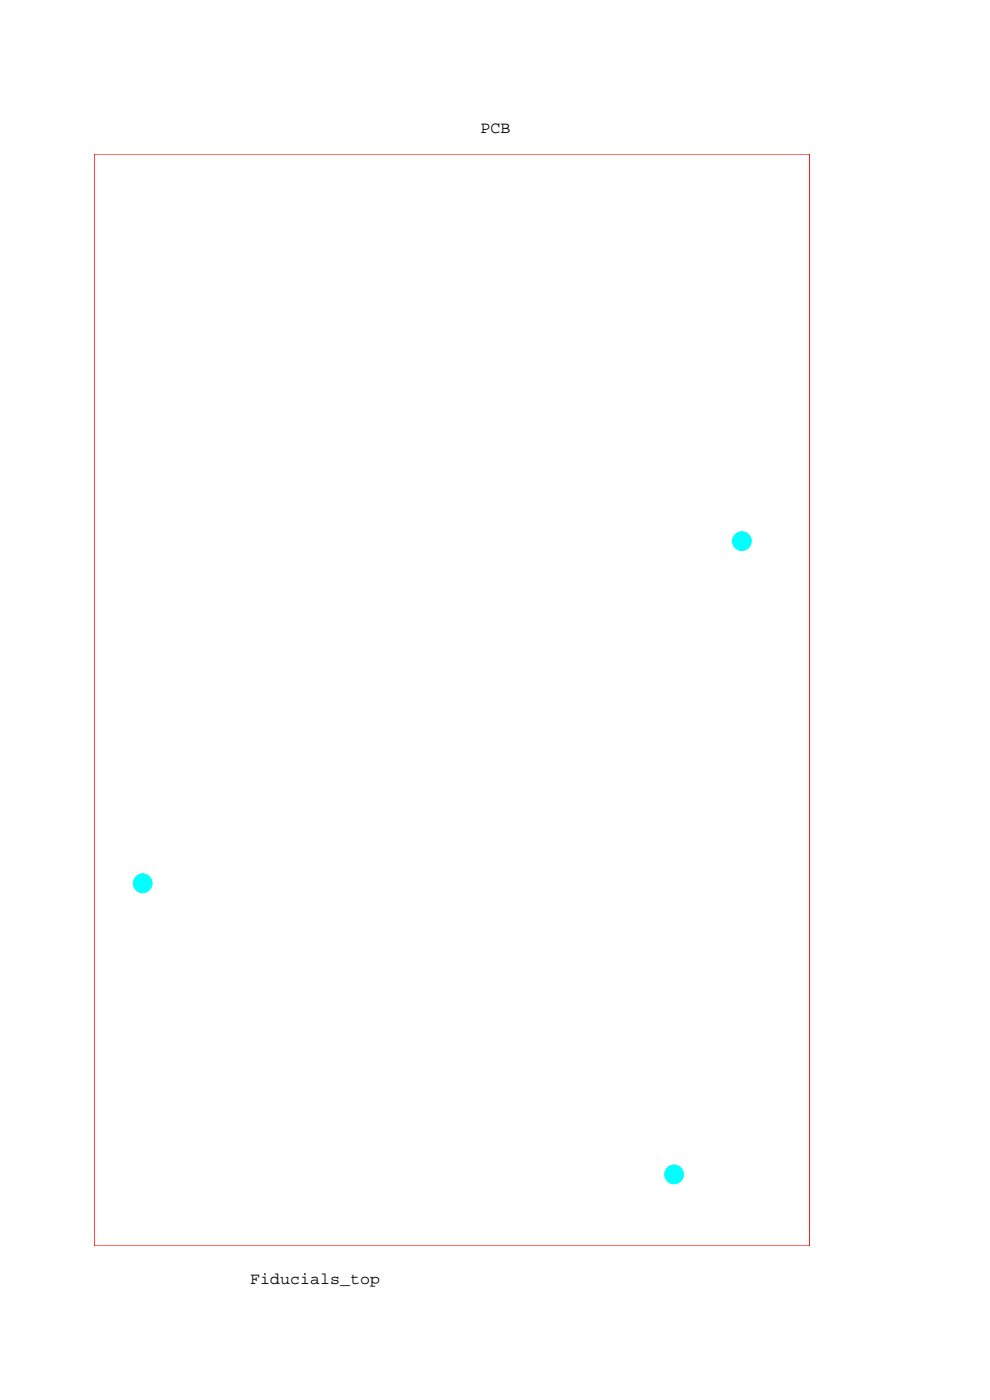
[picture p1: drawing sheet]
<svg xmlns="http://www.w3.org/2000/svg" width="210mm" height="297mm" viewBox="0 0 210 297" stroke-linecap="round" stroke-linejoin="round" font-family="sans-serif">
<defs><g id="words">
<g font-size="3.5">
<text x="102" y="28.2">PCB</text>
<text x="53.1" y="272.3">Fiducials_top</text>
</g>
</g></defs>
<!-- layer: 1 -->
<path d="M20 32.7h151.7v231.6h-151.7z" fill="none" stroke="#f00" stroke-width=".21"/>
<g fill="#0ff" stroke="#0ff" stroke-width=".21">
<circle cx="143" cy="249.1" r="2"/>
<circle cx="30.3" cy="187.4" r="2"/>
<circle cx="157.4" cy="114.8" r="2"/>
</g>
<use href="#words"/>
</svg>
